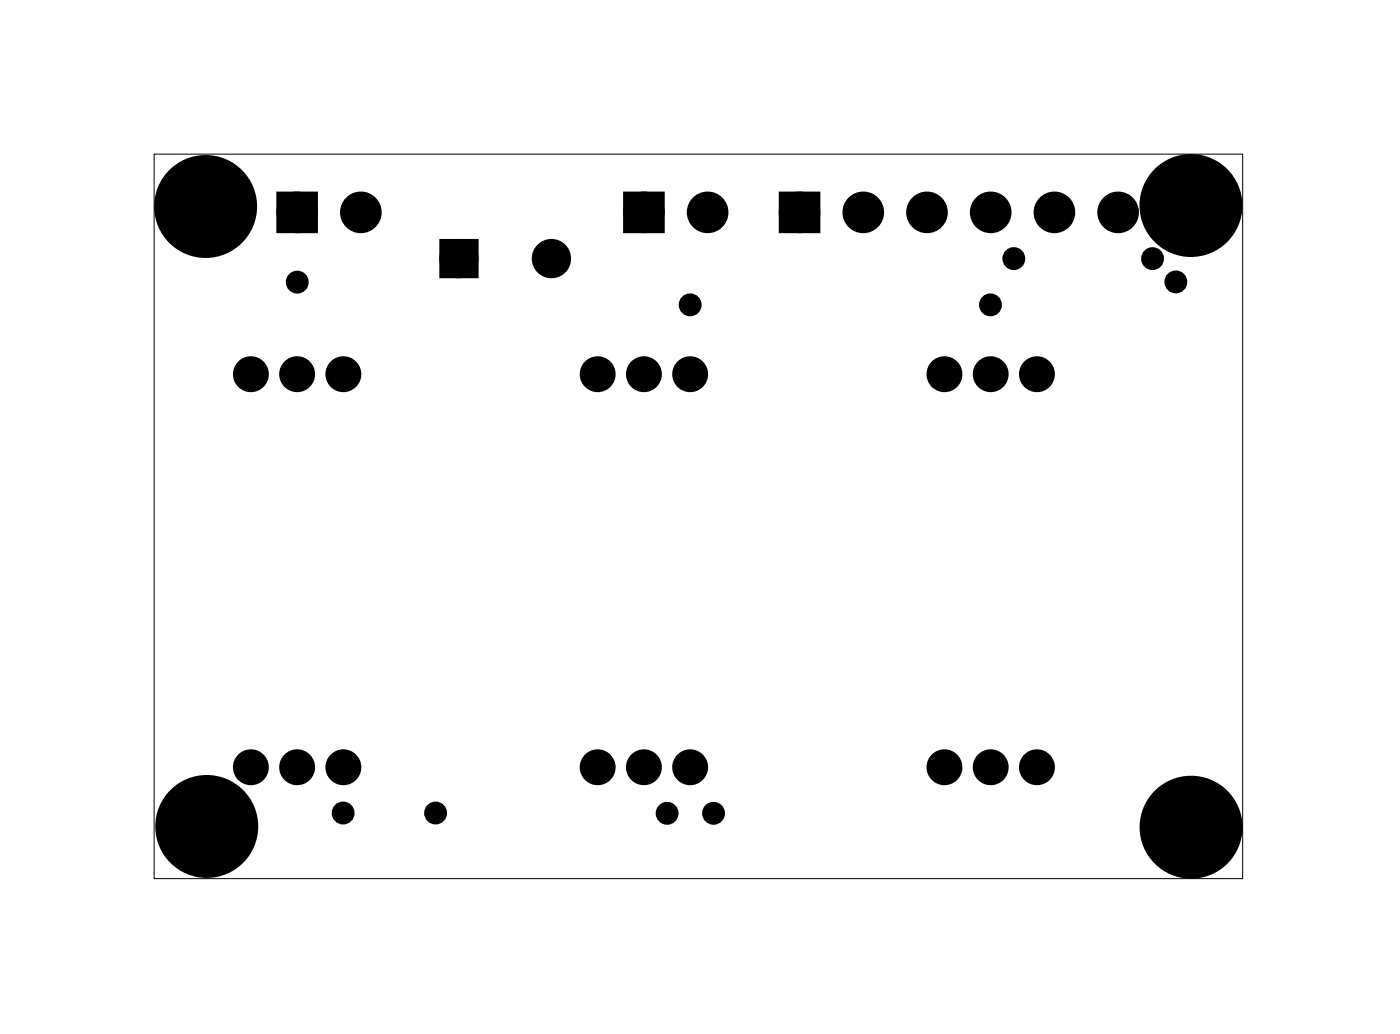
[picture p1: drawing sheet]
<svg xmlns="http://www.w3.org/2000/svg" width="77mm" height="57mm" viewBox="0 0 77 57" stroke-linecap="round" stroke-linejoin="round" font-family="sans-serif">
<path d="M8.5 8.5h59.8v39.8h-59.8z" fill="none" stroke="#000" stroke-width=".05"/>
<path d="M15.6 10.9h1.5v1.5h-1.5zM24.5 13.5h1.4v1.4h-1.4zM34.6 10.9h1.5v1.5h-1.5zM43.2 10.9h1.5v1.5h-1.5z" fill="#000"/>
<g fill="none" stroke="#000" stroke-width=".76" stroke-linecap="butt">
<path d="M15.6 10.9h1.5v1.5h-1.5zM24.5 13.5h1.4v1.4h-1.4zM34.6 10.9h1.5v1.5h-1.5zM43.2 10.9h1.5v1.5h-1.5z"/>
<circle cx="16.3" cy="11.7" r=".76"/>
<circle cx="19.8" cy="11.7" r=".76"/>
<circle cx="25.2" cy="14.2" r=".7"/>
<circle cx="30.3" cy="14.2" r=".7"/>
<circle cx="35.4" cy="11.7" r=".76"/>
<circle cx="38.9" cy="11.7" r=".76"/>
<circle cx="43.9" cy="11.7" r=".76"/>
<circle cx="47.4" cy="11.7" r=".76"/>
<circle cx="50.9" cy="11.7" r=".76"/>
<circle cx="54.4" cy="11.7" r=".76"/>
<circle cx="57.9" cy="11.7" r=".76"/>
<circle cx="61.4" cy="11.7" r=".76"/>
<circle cx="13.8" cy="20.6" r=".6"/>
<circle cx="16.3" cy="20.6" r=".6"/>
<circle cx="18.9" cy="20.6" r=".6"/>
<circle cx="32.8" cy="20.6" r=".6"/>
<circle cx="35.4" cy="20.6" r=".6"/>
<circle cx="37.9" cy="20.6" r=".6"/>
<circle cx="51.9" cy="20.6" r=".6"/>
<circle cx="54.4" cy="20.6" r=".6"/>
<circle cx="57" cy="20.6" r=".6"/>
<circle cx="13.8" cy="42.1" r=".6"/>
<circle cx="16.3" cy="42.1" r=".6"/>
<circle cx="18.9" cy="42.1" r=".6"/>
<circle cx="32.8" cy="42.1" r=".6"/>
<circle cx="35.4" cy="42.1" r=".6"/>
<circle cx="37.9" cy="42.1" r=".6"/>
<circle cx="51.9" cy="42.1" r=".6"/>
<circle cx="54.4" cy="42.1" r=".6"/>
<circle cx="57" cy="42.1" r=".6"/>
</g>
<g fill="#000">
<circle cx="11.3" cy="11.3" r="2.4"/>
<circle cx="16.3" cy="11.7" r=".76"/>
<circle cx="16.3" cy="15.5" r=".35"/>
<circle cx="19.8" cy="11.7" r=".76"/>
<circle cx="25.2" cy="14.2" r=".7"/>
<circle cx="30.3" cy="14.2" r=".7"/>
<circle cx="35.4" cy="11.7" r=".76"/>
<circle cx="37.9" cy="16.7" r=".35"/>
<circle cx="38.9" cy="11.7" r=".76"/>
<circle cx="43.9" cy="11.7" r=".76"/>
<circle cx="47.4" cy="11.7" r=".76"/>
<circle cx="50.9" cy="11.7" r=".76"/>
<circle cx="54.4" cy="16.7" r=".35"/>
<circle cx="54.4" cy="11.7" r=".76"/>
<circle cx="55.7" cy="14.2" r=".35"/>
<circle cx="57.9" cy="11.7" r=".76"/>
<circle cx="61.4" cy="11.7" r=".76"/>
<circle cx="63.3" cy="14.2" r=".35"/>
<circle cx="64.6" cy="15.5" r=".35"/>
<circle cx="65.4" cy="11.3" r="2.4"/>
<circle cx="13.8" cy="20.6" r=".6"/>
<circle cx="16.3" cy="20.6" r=".6"/>
<circle cx="18.9" cy="20.6" r=".6"/>
<circle cx="32.8" cy="20.6" r=".6"/>
<circle cx="35.4" cy="20.6" r=".6"/>
<circle cx="37.9" cy="20.6" r=".6"/>
<circle cx="51.9" cy="20.6" r=".6"/>
<circle cx="54.4" cy="20.6" r=".6"/>
<circle cx="57" cy="20.6" r=".6"/>
<circle cx="11.4" cy="45.4" r="2.4"/>
<circle cx="13.8" cy="42.1" r=".6"/>
<circle cx="16.3" cy="42.1" r=".6"/>
<circle cx="18.8" cy="44.7" r=".35"/>
<circle cx="18.9" cy="42.1" r=".6"/>
<circle cx="23.9" cy="44.7" r=".35"/>
<circle cx="32.8" cy="42.1" r=".6"/>
<circle cx="35.4" cy="42.1" r=".6"/>
<circle cx="36.6" cy="44.7" r=".35"/>
<circle cx="37.9" cy="42.1" r=".6"/>
<circle cx="39.2" cy="44.7" r=".35"/>
<circle cx="51.9" cy="42.1" r=".6"/>
<circle cx="54.4" cy="42.1" r=".6"/>
<circle cx="57" cy="42.1" r=".6"/>
<circle cx="65.4" cy="45.4" r="2.4"/>
</g>
<g fill="none" stroke="#000" stroke-width=".55">
<circle cx="16.3" cy="15.5" r=".35"/>
<circle cx="37.9" cy="16.7" r=".35"/>
<circle cx="54.4" cy="16.7" r=".35"/>
<circle cx="55.7" cy="14.2" r=".35"/>
<circle cx="63.3" cy="14.2" r=".35"/>
<circle cx="64.6" cy="15.5" r=".35"/>
<circle cx="18.8" cy="44.7" r=".35"/>
<circle cx="23.9" cy="44.7" r=".35"/>
<circle cx="36.6" cy="44.7" r=".35"/>
<circle cx="39.2" cy="44.7" r=".35"/>
</g>
<g fill="none" stroke="#000" stroke-width=".85" stroke-linecap="butt">
<circle cx="11.3" cy="11.3" r="2.4"/>
<circle cx="65.4" cy="11.3" r="2.4"/>
<circle cx="11.4" cy="45.4" r="2.4"/>
<circle cx="65.4" cy="45.4" r="2.4"/>
</g>
</svg>
